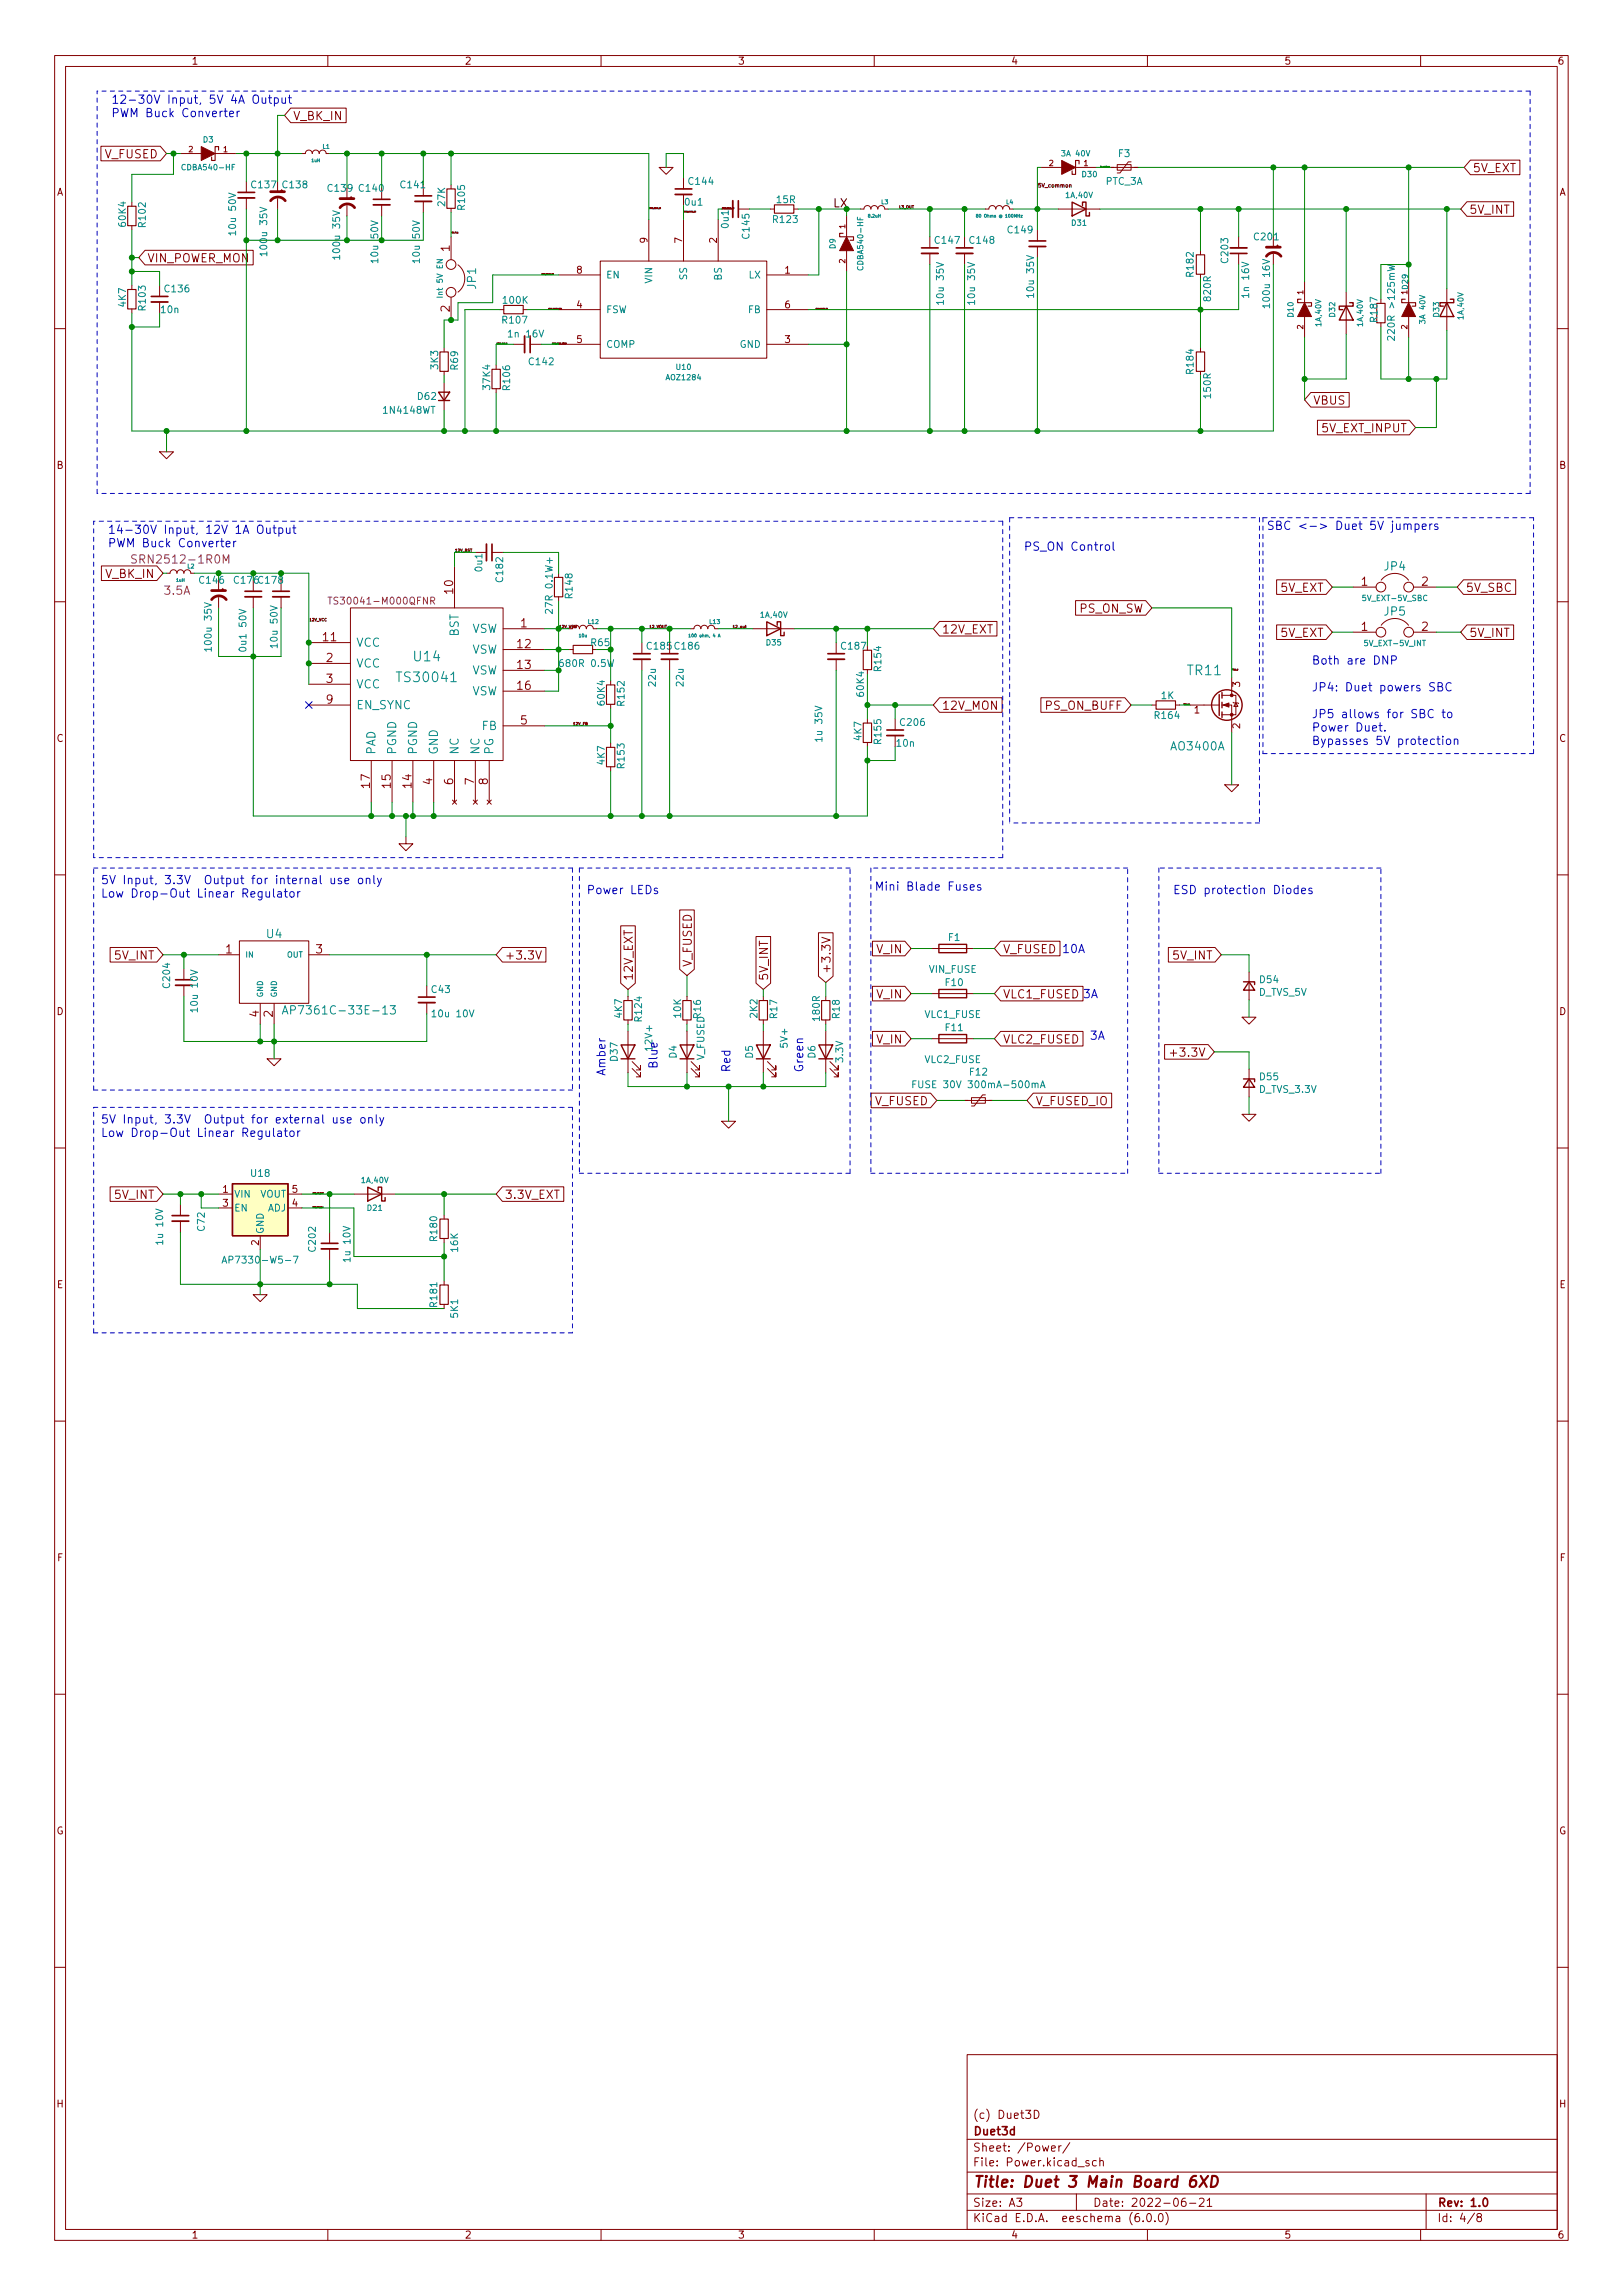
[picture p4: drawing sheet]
<svg xmlns="http://www.w3.org/2000/svg" width="297mm" height="420mm" viewBox="0 0 297 420" stroke-linecap="round" stroke-linejoin="round" font-family="sans-serif">
<defs><g id="words">
<text font-size="2.8" fill="#840000" x="178" y="400.5">Title: Duet 3 Main Board 6XD</text>
<g font-size="2.5" fill="#008484">
<text x="73.1" y="124.9">TS30041</text>
<text x="75.8" y="121.1">U14</text>
<text x="217.4" y="123.6">TR11</text>
</g>
<g font-size="2.1" fill="#0000c2">
<text x="20.3" y="19">12-30V Input, 5V 4A Output</text>
<text x="20.3" y="21.4">PWM Buck Converter</text>
<text x="19.7" y="97.7">14-30V Input, 12V 1A Output</text>
<text x="19.7" y="100.2">PWM Buck Converter</text>
<text x="187.3" y="100.8">PS_ON Control</text>
<text x="231.8" y="97">SBC &lt;-&gt; Duet 5V jumpers</text>
<text x="240" y="121.7">Both are DNP</text>
<text x="240" y="126.6">JP4: Duet powers SBC</text>
<text x="240" y="131.5">JP5 allows for SBC to</text>
<text x="240" y="133.9">Power Duet.</text>
<text x="240" y="136.4">Bypasses 5V protection</text>
<text x="18.4" y="161.9">5V Input, 3.3V Output for internal use only</text>
<text x="18.4" y="164.3">Low Drop-Out Linear Regulator</text>
<text x="107.3" y="163.7">Power LEDs</text>
<text x="160" y="163.1">Mini Blade Fuses</text>
<text x="214.6" y="163.7">ESD protection Diodes</text>
<text x="183.5" y="174.5">V_FUSED 10A</text>
<text x="183.5" y="182.8">VLC1_FUSED 3A</text>
<text x="199.4" y="190.4">3A</text>
<text x="110.8" y="197" transform="rotate(-90 110.8 197)">Amber</text>
<text x="120.3" y="195.7" transform="rotate(-90 120.3 195.7)">Blue</text>
<text x="133.7" y="196.4" transform="rotate(-90 133.7 196.4)">Red</text>
<text x="147" y="196.4" transform="rotate(-90 147 196.4)">Green</text>
<text x="18.4" y="205.7">5V Input, 3.3V Output for external use only</text>
<text x="18.4" y="208.1">Low Drop-Out Linear Regulator</text>
</g>
<g font-size="2.1" fill="#840000">
<text x="53.6" y="22">V_BK_IN</text>
<text x="19.2" y="29">V_FUSED</text>
<text x="269.5" y="31.5">5V_EXT</text>
<text x="268.9" y="39.1">5V_INT</text>
<text x="82.3" y="46" transform="rotate(-90 82.3 46)">1</text>
<text x="26.9" y="48">VIN_POWER_MON</text>
<text x="82.3" y="57.1" transform="rotate(-90 82.3 57.1)">2</text>
<text x="240.3" y="74.1">VBUS</text>
<text x="242.1" y="79.1">5V_EXT_INPUT</text>
<text x="19.4" y="105.8">V_BK_IN</text>
<text x="249.2" y="107.2">1</text>
<text x="260.2" y="107.2">2</text>
<text x="82.9" y="108.7" transform="rotate(-90 82.9 108.7)">10</text>
<text x="197.5" y="112.2">PS_ON_SW</text>
<text x="234.4" y="108.4">5V_EXT</text>
<text x="268.2" y="108.4">5V_SBC</text>
<text x="59.1" y="117.4">11</text>
<text x="94.7" y="118.7">12</text>
<text x="95.3" y="114.9">1</text>
<text x="172.3" y="116">12V_EXT</text>
<text x="234.4" y="116.6">5V_EXT</text>
<text x="249.2" y="115.5">1</text>
<text x="260.2" y="115.5">2</text>
<text x="268.9" y="116.6">5V_INT</text>
<text x="59.7" y="121.2">2</text>
<text x="59.7" y="125">3</text>
<text x="94.7" y="122.5">13</text>
<text x="59.7" y="128.8">9</text>
<text x="94.7" y="126.3">16</text>
<text x="172.3" y="129.9">12V_MON</text>
<text x="191.5" y="129.9">PS_ON_BUFF</text>
<text x="95.3" y="132.6">5</text>
<text x="79.1" y="143.6" transform="rotate(-90 79.1 143.6)">4</text>
<text x="82.9" y="143.6" transform="rotate(-90 82.9 143.6)">6</text>
<text x="86.7" y="143.6" transform="rotate(-90 86.7 143.6)">7</text>
<text x="89.3" y="143.6" transform="rotate(-90 89.3 143.6)">8</text>
<text x="67.7" y="144.2" transform="rotate(-90 67.7 144.2)">17</text>
<text x="71.5" y="144.2" transform="rotate(-90 71.5 144.2)">15</text>
<text x="75.3" y="144.2" transform="rotate(-90 75.3 144.2)">14</text>
<text x="21.1" y="175.7">5V_INT</text>
<text x="41.3" y="174.5">1</text>
<text x="57.8" y="174.5">3</text>
<text x="92.3" y="175.7">+3.3V</text>
<text x="115.8" y="179.6" transform="rotate(-90 115.8 179.6)">12V_EXT</text>
<text x="126.6" y="177.1" transform="rotate(-90 126.6 177.1)">V_FUSED</text>
<text x="140.6" y="179.6" transform="rotate(-90 140.6 179.6)">5V_INT</text>
<text x="152" y="178.4" transform="rotate(-90 152 178.4)">+3.3V</text>
<text x="160.5" y="174.5">V_IN</text>
<text x="214.8" y="175.7">5V_INT</text>
<text x="160.5" y="182.8">V_IN</text>
<text x="47.4" y="186.2" transform="rotate(-90 47.4 186.2)">4</text>
<text x="49.9" y="186.2" transform="rotate(-90 49.9 186.2)">2</text>
<text x="160.5" y="191">V_IN</text>
<text x="183.5" y="191">VLC2_FUSED</text>
<text x="215.1" y="193.4">+3.3V</text>
<text x="160.1" y="202.3">V_FUSED</text>
<text x="189.5" y="202.3">V_FUSED_IO</text>
<text x="21.1" y="219.5">5V_INT</text>
<text x="92.3" y="219.5">3.3V_EXT</text>
<text x="178" y="387.9">(c) Duet3D</text>
<text x="178" y="393.9">Sheet: /Power/</text>
<text x="178" y="390.9">Duet3d</text>
<text x="178" y="396.6">File: Power.kicad_sch</text>
<text x="178" y="406.8">KiCad E.D.A. eeschema (6.0.0)</text>
<text x="178" y="404">Size: A3</text>
<text x="200" y="404">Date: 2022-06-21</text>
<text x="263" y="404">Rev: 1.0</text>
<text x="263" y="406.8">Id: 4/8</text>
</g>
<text font-size="2.1" x="152.4" y="38">LX</text>
<g font-size="2.1" fill="#008484">
<text x="87.1" y="52.9" transform="rotate(-90 87.1 52.9)">JP1</text>
<text x="253.4" y="104.4">JP4</text>
<text x="253.4" y="112.7">JP5</text>
<text x="65.2" y="118.4">VCC</text>
<text x="83.9" y="116.6" transform="rotate(-90 83.9 116.6)">BST</text>
<text x="86.2" y="115.9">VSW</text>
<text x="86.2" y="119.7">VSW</text>
<text x="65.2" y="122.2">VCC</text>
<text x="86.2" y="123.5">VSW</text>
<text x="65.2" y="126">VCC</text>
<text x="65.2" y="129.8">EN_SYNC</text>
<text x="86.2" y="127.3">VSW</text>
<text x="88.2" y="133.6">FB</text>
<text x="214.4" y="137.4">AO3400A</text>
<text x="68.7" y="138.2" transform="rotate(-90 68.7 138.2)">PAD</text>
<text x="72.5" y="138.2" transform="rotate(-90 72.5 138.2)">PGND</text>
<text x="76.3" y="138.2" transform="rotate(-90 76.3 138.2)">PGND</text>
<text x="80.1" y="138.2" transform="rotate(-90 80.1 138.2)">GND</text>
<text x="83.9" y="138.2" transform="rotate(-90 83.9 138.2)">NC</text>
<text x="87.8" y="138.2" transform="rotate(-90 87.8 138.2)">NC</text>
<text x="90.3" y="138.2" transform="rotate(-90 90.3 138.2)">PG</text>
<text x="48.8" y="171.7">U4</text>
<text x="53.7" y="185.7">AP7361C-33E-13</text>
</g>
<g font-size="2.1" fill="#840084">
<text x="25.2" y="103.2">SRN2512-1R0M</text>
<text x="30.1" y="108.9">3.5A</text>
</g>
<g font-size="1.8" fill="#840000">
<text x="35" y="11.8">1</text>
<text x="85" y="11.8">2</text>
<text x="135" y="11.8">3</text>
<text x="185" y="11.8">4</text>
<text x="235" y="11.8">5</text>
<text x="285" y="11.8">6</text>
<text x="10.3" y="35.8">A</text>
<text x="285.3" y="35.8">A</text>
<text x="118.5" y="44.5" transform="rotate(-90 118.5 44.5)">9</text>
<text x="124.8" y="44.5" transform="rotate(-90 124.8 44.5)">7</text>
<text x="131.2" y="44.5" transform="rotate(-90 131.2 44.5)">2</text>
<text x="105.6" y="50.1">8</text>
<text x="143.7" y="50.1">1</text>
<text x="105.6" y="56.4">4</text>
<text x="143.7" y="56.4">6</text>
<text x="105.6" y="62.8">5</text>
<text x="143.7" y="62.8">3</text>
<text x="10.3" y="85.8">B</text>
<text x="285.3" y="85.8">B</text>
<text x="226.9" y="125.8" transform="rotate(-90 226.9 125.8)">3</text>
<text x="218.6" y="130.6">1</text>
<text x="10.3" y="135.8">C</text>
<text x="226.9" y="133.4" transform="rotate(-90 226.9 133.4)">2</text>
<text x="285.3" y="135.8">C</text>
<text x="10.3" y="185.8">D</text>
<text x="285.3" y="185.8">D</text>
<text x="40.8" y="218.4">1</text>
<text x="40.8" y="220.9">3</text>
<text x="53.5" y="220.9">4</text>
<text x="53.5" y="218.4">5</text>
<text x="47.4" y="228" transform="rotate(-90 47.4 228)">2</text>
<text x="10.4" y="235.8">E</text>
<text x="285.4" y="235.8">E</text>
<text x="10.4" y="285.8">F</text>
<text x="285.5" y="285.8">F</text>
<text x="10.3" y="335.8">G</text>
<text x="285.3" y="335.8">G</text>
<text x="10.3" y="385.8">H</text>
<text x="285.3" y="385.8">H</text>
<text x="35" y="409.8">1</text>
<text x="85" y="409.8">2</text>
<text x="135" y="409.8">3</text>
<text x="185" y="409.8">4</text>
<text x="235" y="409.8">5</text>
<text x="285" y="409.8">6</text>
</g>
<g font-size="1.8" fill="#008484">
<text x="204.7" y="28.7">F3</text>
<text x="46.1" y="34.5">C137</text>
<text x="51.9" y="34.5">C138</text>
<text x="60.1" y="35.1">C139</text>
<text x="65.8" y="35.1">C140</text>
<text x="73.4" y="34.5">C141</text>
<text x="126.1" y="33.8">C144</text>
<text x="202.3" y="33.8">PTC_3A</text>
<text x="23" y="41.3" transform="rotate(-90 23 41.3)">60K4</text>
<text x="26.7" y="41.4" transform="rotate(-90 26.7 41.4)">R102</text>
<text x="81.5" y="37.7" transform="rotate(-90 81.5 37.7)">27K</text>
<text x="85.1" y="38.3" transform="rotate(-90 85.1 38.3)">R105</text>
<text x="125.4" y="37.6">0u1</text>
<text x="133.3" y="41.7" transform="rotate(-90 133.3 41.7)">0u1</text>
<text x="141.6" y="40.8">R123</text>
<text x="142.2" y="37.2">15R</text>
<text x="43.2" y="42.4" transform="rotate(-90 43.2 42.4)">10u 50V</text>
<text x="48.9" y="46.3" transform="rotate(-90 48.9 46.3)">100u 35V</text>
<text x="62.2" y="46.9" transform="rotate(-90 62.2 46.9)">100u 35V</text>
<text x="69.2" y="47.4" transform="rotate(-90 69.2 47.4)">10u 50V</text>
<text x="76.8" y="47.4" transform="rotate(-90 76.8 47.4)">10u 50V</text>
<text x="137.2" y="43.5" transform="rotate(-90 137.2 43.5)">C145</text>
<text x="171.2" y="44.6">C147</text>
<text x="177.6" y="44.6">C148</text>
<text x="184.6" y="42.7">C149</text>
<text x="224.8" y="48" transform="rotate(-90 224.8 48)">C203</text>
<text x="229.7" y="44">C201</text>
<text x="30.3" y="53.5">C136</text>
<text x="110.9" y="51">EN</text>
<text x="119.4" y="51.8" transform="rotate(-90 119.4 51.8)">VIN</text>
<text x="125.7" y="51.2" transform="rotate(-90 125.7 51.2)">SS</text>
<text x="132.1" y="51.3" transform="rotate(-90 132.1 51.3)">BS</text>
<text x="137.1" y="51">LX</text>
<text x="218.4" y="50.5" transform="rotate(-90 218.4 50.5)">R182</text>
<text x="23" y="56.1" transform="rotate(-90 23 56.1)">4K7</text>
<text x="26.7" y="56.7" transform="rotate(-90 26.7 56.7)">R103</text>
<text x="29.5" y="57.3">10n</text>
<text x="92.1" y="59.2">R107</text>
<text x="92.2" y="55.6">100K</text>
<text x="110.9" y="57.3">FSW</text>
<text x="137" y="57.3">FB</text>
<text x="172.7" y="55.3" transform="rotate(-90 172.7 55.3)">10u 35V</text>
<text x="178.4" y="55.3" transform="rotate(-90 178.4 55.3)">10u 35V</text>
<text x="189.2" y="54" transform="rotate(-90 189.2 54)">10u 35V</text>
<text x="221.6" y="55" transform="rotate(-90 221.6 55)">820R</text>
<text x="228.6" y="54.1" transform="rotate(-90 228.6 54.1)">1n 16V</text>
<text x="232.4" y="55.8" transform="rotate(-90 232.4 55.8)">100u 16V</text>
<text x="252.1" y="58.8" transform="rotate(-90 252.1 58.8)">R187</text>
<text x="93.4" y="61.8">1n 16V</text>
<text x="110.9" y="63.7">COMP</text>
<text x="135.4" y="63.7">GND</text>
<text x="255.3" y="61.4" transform="rotate(-90 255.3 61.4)">220R &gt;125mW</text>
<text x="80.2" y="67.5" transform="rotate(-90 80.2 67.5)">3K3</text>
<text x="83.8" y="67.6" transform="rotate(-90 83.8 67.6)">R69</text>
<text x="89.7" y="71.2" transform="rotate(-90 89.7 71.2)">37K4</text>
<text x="93.3" y="71.3" transform="rotate(-90 93.3 71.3)">R106</text>
<text x="96.9" y="66.8">C142</text>
<text x="218.4" y="68.3" transform="rotate(-90 218.4 68.3)">R184</text>
<text x="70.4" y="75.7">1N4148WT</text>
<text x="76.5" y="73.2">D62</text>
<text x="221.6" y="72.8" transform="rotate(-90 221.6 72.8)">150R</text>
<text x="88.3" y="104.5" transform="rotate(-90 88.3 104.5)">0u1</text>
<text x="92.1" y="106.4" transform="rotate(-90 92.1 106.4)">C182</text>
<text x="101.1" y="111.6" transform="rotate(-90 101.1 111.6)">27R 0.1W+</text>
<text x="104.8" y="109.4" transform="rotate(-90 104.8 109.4)">R148</text>
<text x="38.7" y="118.7" transform="rotate(-90 38.7 118.7)">100u 35V</text>
<text x="45.1" y="118.8" transform="rotate(-90 45.1 118.8)">0u1 50V</text>
<text x="50.8" y="118.2" transform="rotate(-90 50.8 118.2)">10u 50V</text>
<text x="118.5" y="118.9">C185</text>
<text x="123.6" y="118.9">C186</text>
<text x="154.1" y="118.9">C187</text>
<text x="102.9" y="122.1">680R 0.5W</text>
<text x="120" y="125.6" transform="rotate(-90 120 125.6)">22u</text>
<text x="125.1" y="125.6" transform="rotate(-90 125.1 125.6)">22u</text>
<text x="161.3" y="122.7" transform="rotate(-90 161.3 122.7)">R154</text>
<text x="110.7" y="129" transform="rotate(-90 110.7 129)">60K4</text>
<text x="114.3" y="129.1" transform="rotate(-90 114.3 129.1)">R152</text>
<text x="158.1" y="127.4" transform="rotate(-90 158.1 127.4)">60K4</text>
<text x="211.4" y="131.6">R164</text>
<text x="212.5" y="128">1K</text>
<text x="150.5" y="135.4" transform="rotate(-90 150.5 135.4)">1u 35V</text>
<text x="157.7" y="135.5" transform="rotate(-90 157.7 135.5)">4K7</text>
<text x="161.3" y="136.1" transform="rotate(-90 161.3 136.1)">R155</text>
<text x="164.2" y="136.7">10n</text>
<text x="164.9" y="132.9">C206</text>
<text x="110.7" y="139.9" transform="rotate(-90 110.7 139.9)">4K7</text>
<text x="114.3" y="140.5" transform="rotate(-90 114.3 140.5)">R153</text>
<text x="173.6" y="172.3">F1</text>
<text x="170" y="178.1">VIN_FUSE</text>
<text x="230.6" y="180">D54</text>
<text x="31.1" y="180.7" transform="rotate(-90 31.1 180.7)">C204</text>
<text x="36.2" y="184.8" transform="rotate(-90 36.2 184.8)">10u 10V</text>
<text x="79" y="181.8">C43</text>
<text x="173.1" y="180.5">F10</text>
<text x="230.4" y="182.3">D_TVS_5V</text>
<text x="79.5" y="186.2">10u 10V</text>
<text x="113.8" y="186.3" transform="rotate(-90 113.8 186.3)">4K7</text>
<text x="117.5" y="186.9" transform="rotate(-90 117.5 186.9)">R124</text>
<text x="124.6" y="186.3" transform="rotate(-90 124.6 186.3)">10K</text>
<text x="128.3" y="186.4" transform="rotate(-90 128.3 186.4)">R16</text>
<text x="138.6" y="186.3" transform="rotate(-90 138.6 186.3)">2K2</text>
<text x="142.2" y="186.4" transform="rotate(-90 142.2 186.4)">R17</text>
<text x="144.1" y="191.6" transform="rotate(-90 144.1 191.6)">5V+</text>
<text x="150" y="186.8" transform="rotate(-90 150 186.8)">180R</text>
<text x="153.7" y="186.4" transform="rotate(-90 153.7 186.4)">R18</text>
<text x="169.3" y="186.4">VLC1_FUSE</text>
<text x="173.1" y="188.8">F11</text>
<text x="113" y="194.2" transform="rotate(-90 113 194.2)">D37</text>
<text x="119.4" y="192.1" transform="rotate(-90 119.4 192.1)">12V+</text>
<text x="123.8" y="193.7" transform="rotate(-90 123.8 193.7)">D4</text>
<text x="128.9" y="194.1" transform="rotate(-90 128.9 194.1)">V_FUSED</text>
<text x="137.8" y="193.7" transform="rotate(-90 137.8 193.7)">D5</text>
<text x="149.2" y="193.7" transform="rotate(-90 149.2 193.7)">D6</text>
<text x="154.3" y="194.4" transform="rotate(-90 154.3 194.4)">3.3V</text>
<text x="169.3" y="194.6">VLC2_FUSE</text>
<text x="177.5" y="196.9">F12</text>
<text x="230.6" y="197.8">D55</text>
<text x="168.6" y="199.2">FUSE 30V 300mA-500mA</text>
<text x="230.5" y="200.1">D_TVS_3.3V</text>
<text x="46" y="215.4">U18</text>
<text x="42.8" y="219.2">VIN</text>
<text x="42.8" y="221.8">EN</text>
<text x="47.5" y="219.2">VOUT</text>
<text x="48.9" y="221.8">ADJ</text>
<text x="29.8" y="227.5" transform="rotate(-90 29.8 227.5)">1u 10V</text>
<text x="37.5" y="225.3" transform="rotate(-90 37.5 225.3)">C72</text>
<text x="48.3" y="226" transform="rotate(-90 48.3 226)">GND</text>
<text x="80" y="227.1" transform="rotate(-90 80 227.1)">R180</text>
<text x="42" y="231.3">AP7330-W5-7</text>
<text x="57.8" y="229" transform="rotate(-90 57.8 229)">C202</text>
<text x="64.1" y="230.7" transform="rotate(-90 64.1 230.7)">1u 10V</text>
<text x="83.8" y="229.1" transform="rotate(-90 83.8 229.1)">16K</text>
<text x="80" y="239.1" transform="rotate(-90 80 239.1)">R181</text>
<text x="83.8" y="241.2" transform="rotate(-90 83.8 241.2)">5K1</text>
</g>
<g font-size="1.8" fill="#008400">
<text x="36.6" y="106.8">C146</text>
<text x="43" y="106.8">C176C178</text>
<text x="108.2" y="118.3">R65</text>
</g>
<text font-size="1.8" fill="#840084" x="61.2" y="110.7">TS30041-M000QFNR</text>
<g font-size="1.4" fill="#840000">
<text x="34.5" y="27.9">2</text>
<text x="40.9" y="27.9">1</text>
<text x="192" y="30.4">2</text>
<text x="198.4" y="30.4">1</text>
<text x="154.7" y="41.8" transform="rotate(-90 154.7 41.8)">1</text>
<text x="154.7" y="48.2" transform="rotate(-90 154.7 48.2)">2</text>
<text x="238.5" y="53.9" transform="rotate(-90 238.5 53.9)">1</text>
<text x="238.5" y="60.3" transform="rotate(-90 238.5 60.3)">2</text>
<text x="257.6" y="60.3" transform="rotate(-90 257.6 60.3)">2</text>
</g>
<g font-size="1.4" fill="#008484">
<text x="37.2" y="26.1">D3</text>
<text x="194.5" y="28.6">3A 40V</text>
<text x="33.7" y="31.2">CDBA540-HF</text>
<text x="198.1" y="32.4">D30</text>
<text x="195.1" y="36.2">1A,40V</text>
<text x="196.2" y="41.3">D31</text>
<text x="152.9" y="45.5" transform="rotate(-90 152.9 45.5)">D9</text>
<text x="158" y="49" transform="rotate(-90 158 49)">CDBA540-HF</text>
<text x="257.6" y="53.9" transform="rotate(-90 257.6 53.9)">1D29</text>
<text x="81" y="54.1" transform="rotate(-90 81 54.1)">Int 5V EN</text>
<text x="236.7" y="58" transform="rotate(-90 236.7 58)">D10</text>
<text x="241.8" y="59.7" transform="rotate(-90 241.8 59.7)">1A,40V</text>
<text x="244.3" y="58" transform="rotate(-90 244.3 58)">D32</text>
<text x="249.4" y="59.7" transform="rotate(-90 249.4 59.7)">1A,40V</text>
<text x="260.9" y="59" transform="rotate(-90 260.9 59)">3A 40V</text>
<text x="263.4" y="58" transform="rotate(-90 263.4 58)">D33</text>
<text x="267.8" y="58.4" transform="rotate(-90 267.8 58.4)">1A,40V</text>
<text x="122.1" y="69.6">AOZ1284</text>
<text x="123.8" y="67.7">U10</text>
<text x="139.2" y="113.1">1A,40V</text>
<text x="249.6" y="110">5V_EXT-5V_SBC</text>
<text x="140.3" y="118.2">D35</text>
<text x="250" y="118.3">5V_EXT-5V_INT</text>
<text x="44.8" y="175.3">IN</text>
<text x="52.5" y="175.3">OUT</text>
<text x="48.1" y="182.7" transform="rotate(-90 48.1 182.7)">GND</text>
<text x="50.7" y="182.7" transform="rotate(-90 50.7 182.7)">GND</text>
<text x="66.2" y="216.6">1A,40V</text>
<text x="67.3" y="221.7">D21</text>
</g>
<g font-size="1.1" fill="#008484">
<text x="59.1" y="27.2">L1</text>
<text x="161.3" y="37.4">L3</text>
<text x="184.2" y="37.4">L4</text>
<text x="34.3" y="104.1">L2</text>
<text x="107.7" y="114.2">L12</text>
<text x="129.9" y="114.2">L13</text>
</g>
<text font-size="1" x="189.9" y="34.3">5V_common</text>
<g font-size=".8" fill="#008484">
<text x="57" y="29.7">1uH</text>
<text x="159" y="39.8">8.2uH</text>
<text x="179.2" y="39.8">80 Ohms @ 100MHz</text>
<text x="32.3" y="106.5">1uH</text>
<text x="106" y="116.7">10u</text>
<text x="126.5" y="116.7">100 ohm, 4 A</text>
</g>
<g font-size=".7" fill="#840000">
<text x="51.4" y="35.1">+</text>
<text x="64.1" y="36.4">+</text>
<text x="233.6" y="45.3">+</text>
<text x="40.6" y="108.1">+</text>
</g>
<g font-size=".7">
<text x="164.5" y="38.2">L3_OUT</text>
<text x="83.2" y="101">12V_BST</text>
<text x="56.5" y="113.7">12V_VCC</text>
<text x="102.2" y="115">12V_VSW</text>
<text x="118.7" y="115">12_VOUT</text>
<text x="134" y="115">12_out</text>
<text x="104.8" y="132.8">12V_FB</text>
</g>
<g font-size=".3">
<text x="201.3" y="30.6">5v_ext_fuse</text>
<text x="118.7" y="38.2">5VIN_BUCK_IN</text>
<text x="125.1" y="38.9">5VIN_BUCK_SS</text>
<text x="132.1" y="38.2">5VIN_BUCK_BS</text>
<text x="82.5" y="42.7">EN_JP_1</text>
<text x="99.1" y="50.3">5VIN_BUCK_EN</text>
<text x="100.3" y="56.6">5VIN_BUCK_FSW</text>
<text x="149.2" y="56.6">5VIN_BUCK_FB</text>
<text x="90.8" y="63">COMP_CAP_R</text>
<text x="101" y="63">5VIN_BUCK_COMP</text>
<text x="225.4" y="122.7">TR11_D</text>
<text x="216.5" y="129">TR11_G</text>
<text x="57.1" y="221.1">3V3_EXT_ADJ</text>
<text x="57.1" y="218.6">3V3_EXT_OUT</text>
</g>
</g></defs>
<g fill="none" stroke="#840000" stroke-width=".18">
<path d="M10 10.2h277v400h-277zM12 12.2h273v396h-273zM53.2 19.8h10.2v2.7h-10.2l-1.1-1.4zM60 10.2v2M110 10.2v2M160 10.2v2M210 10.2v2M260 10.2v2M18.5 26.8h10.8l1.2 1.3-1.2 1.3h-10.8zM24.1 37v.8M33 28.1h3.8M39.4 28.1h3.8"/>
<path d="M45.1 33.2v2M45.1 36.2v2.1M50.8 36.4v1.9M55.2 28.1h.7a.63 .63 0 0 1 .6-.6 .63 .63 0 0 1 .6 .6 .63 .63 0 0 1 .7-.6 .63 .63 0 0 1 .6 .6 .63 .63 0 0 1 .7-.6 .63 .63 0 0 1 .6 .6h.6M63.5 34.5v1.9M63.5 37.6v1.9M69.8 34.5v2M69.8 37.5v2M77.5 33.8v2.1M77.5 36.9v2M82.5 33.8v.8M82.5 38.1v.8"/>
<path d="M120.6 30.6h2.6l-1.3 1.3zM125.1 32.6v2M125.1 35.6v2M132.1 38.3h2M135.1 38.3h2.1M141 38.3h.7M145.3 38.3h.7M154.9 39.5v3.8M157.5 38.3h.6a.63 .63 0 0 1 .6-.7 .63 .63 0 0 1 .7 .7 .63 .63 0 0 1 .6-.7 .63 .63 0 0 1 .7 .7 .63 .63 0 0 1 .6-.7 .63 .63 0 0 1 .6 .7h.7M180.3 38.3h.7a.63 .63 0 0 1 .6-.7 .63 .63 0 0 1 .6 .7 .63 .63 0 0 1 .7-.7 .63 .63 0 0 1 .6 .7 .63 .63 0 0 1 .6-.7 .63 .63 0 0 1 .7 .7h.6M190.5 30.6h3.8M193.7 38.3h7.6"/>
<path d="M196.8 30.6h3.9M203.2 30.6h5.1M204.5 30.1h2.5v1.1h-2.5zM207 29.6h-.5l-1.5 2.1h-.5M268.5 36.9h8.5v2.7h-8.5l-1.2-1.3zM269.1 29.3h9.1v2.7h-9.1l-1.1-1.4zM24.1 41.3v.8M24.1 52.2v.8M24.1 56.6v.7M26.5 45.8h19.8v2.7h-19.8l-1.1-1.3zM29.2 52.2v2.1M29.2 55.3v2"/>
<path d="M82.5 43.3v4.2M82.5 54.4v4.2M83.8 48.5a3.1 3.1 0 0 1 0 5M91.4 56.7h.8M95.8 56.7h.7M102.2 50.3h7.7M102.2 56.7h7.7M109.9 47.8h30.4v17.8h-30.4zM118.7 40.2v7.6M125.1 40.2v7.6M131.4 40.2v7.6M140.3 50.3h7.7"/>
<path d="M140.3 56.7h7.7M154.9 45.9v3.8M170.2 43.3v2.1M170.2 46.4v2M176.5 43.3v2.1M176.5 46.4v2M189.9 42.1v2M189.9 45.1v2.1M219.7 45.9v.8M219.7 50.2v.8M226.7 43.3v2.1M226.7 46.4v2"/>
<path d="M233 43.3v2M233 46.5v1.9M238.8 51.6v3.8M238.8 58v3.8M246.4 53.5v7.6M252.7 59.1v.8M257.8 51.6v3.8M257.8 58v3.8M264.8 52.9v7.6M10 60.2h2M81.3 63.7v.7M81.3 68v.7"/>
<path d="M81.3 70v5.1M90.8 66.8v.8M90.8 71.2v.7M94 63h2M97 63h2.1M102.2 63h7.7M140.3 63h7.7M219.7 63.7v.7M219.7 68v.7M239.9 71.9h7v2.6h-7l-1.1-1.3zM241.1 76.9h16.8l1.2 1.4-1.2 1.3h-16.8zM285 60.2h2"/>
<path d="M29.2 82.7h2.5l-1.2 1.3zM10 110.2h2M18.6 103.6h10.1l1.1 1.3-1.1 1.4h-10.1zM30.5 104.9h.6a.63 .63 0 0 1 .6-.6 .63 .63 0 0 1 .7 .6 .63 .63 0 0 1 .6-.6 .63 .63 0 0 1 .7 .6 .63 .63 0 0 1 .6-.6 .63 .63 0 0 1 .6 .6h.7M40 106.2v1.9M40 109.4v1.9M46.4 106.2v2M46.4 109.3v2M51.4 106.2v2M51.4 109.3v2M56.5 117.6h7.6M64.1 111.3h28v27.9h-28z"/>
<path d="M83.2 103.7v7.6M87 101.1h2M90 101.1h2.1M92.1 115.1h7.6M92.1 118.9h7.6M102.2 104.9v.8M102.2 109.3v.7M104.1 118.9h.8M104.8 115.1a.63 .63 0 0 1 .6-.6 .63 .63 0 0 1 .6 .6 .63 .63 0 0 1 .7-.6 .63 .63 0 0 1 .6 .6 .63 .63 0 0 1 .6-.6 .63 .63 0 0 1 .7 .6h.6M117.5 117.6v2.1M122.6 117.6v2.1M126.4 115.1h.6a.63 .63 0 0 1 .6-.6 .63 .63 0 0 1 .7 .6 .63 .63 0 0 1 .6-.6 .63 .63 0 0 1 .6 .6 .63 .63 0 0 1 .7-.6 .63 .63 0 0 1 .6 .6h.6"/>
<path d="M137.8 115.1h7.6M153 117.6v2.1M172 113.8h10.5v2.6h-10.5l-1.2-1.3zM196.8 110h12.9l1.1 1.3-1.1 1.3h-12.9zM233.6 106.2h9.1l1.1 1.3-1.1 1.3h-9.1zM233.6 114.4h9.1l1.1 1.3-1.1 1.4h-9.1zM247.6 107.5h4.2M247.6 115.7h4.2M252.8 106.2a3.1 3.1 0 0 1 5 0M252.8 114.5a3.1 3.1 0 0 1 5 0M258.7 107.5h4.2M258.7 115.7h4.2"/>
<path d="M267.8 106.2h9.6v2.6h-9.6l-1.1-1.3zM268.5 114.4h8.5v2.7h-8.5l-1.2-1.4zM285 110.2h2M56.5 129.1h7.6M56.5 121.5h7.6M56.5 125.3h7.6M67.9 139.2v7.7M71.8 139.2v7.7M75.6 139.2v7.7M79.4 139.2v7.7M83.2 139.2v7.7M87 139.2v7.7"/>
<path d="M89.5 139.2v7.7M92.1 122.7h7.6M92.1 126.5h7.6M92.1 132.9h7.6M111.8 124.6v.8M111.8 128.9v.8M111.8 136.1v.7M117.5 120.7v2M122.6 120.7v2M153 120.7v2M158.7 122.6v.8M158.7 131.6v.8"/>
<path d="M158.7 135.9v.8M163.8 131.6v2M163.8 134.7v2M172 127.7h11.4v2.7h-11.4l-1.2-1.3zM190.5 127.7h15.4l1.1 1.4-1.1 1.3h-15.4zM210.8 129.1h.8M215.1 129.1h.8M217.8 129.1h5.3M223.6 129.1h1.8v5.1M223.6 127.3h2.6v3.6h-2.6M225.4 124v3.3M225.7 128.6l.1 .1h.8l.1 .1"/>
<path d="M226.2 128.7l.4 .6h-.8zM74.3 153.2v1.3h1.3l-1.3 1.2-1.3-1.2h1.3M82.8 146.5l.8 .7M83.6 146.5l-.8 .7M86.6 146.5l.8 .7M87.4 146.5l-.8 .7M89.2 146.5l.7 .7M89.9 146.5l-.7 .7M111.8 140.4v.7M224.2 143.7h2.5l-1.3 1.2zM10 160.2h2M20.2 173.5h8.5l1.1 1.3-1.1 1.3h-8.5z"/>
<path d="M33.7 177.3v2.1M40 174.8h3.8M43.8 172.3h12.7v11.4h-12.7zM56.5 174.8h3.8M91.9 173.5h8v2.6h-8l-1.1-1.3zM98.1 174.1l.5 1.5 .5-1.5M113.6 169.5h2.7v10.5l-1.4 1.1-1.3-1.1zM124.4 166.6h2.7v10.9l-1.4 1.1-1.3-1.1zM138.4 171.5h2.6v8.5l-1.3 1.1-1.3-1.1zM149.8 170.8h2.7v7.9l-1.4 1.2-1.3-1.2zM150.4 171.6l1.5 .5-1.5 .5M159.7 172.3h5.9l1.2 1.4-1.2 1.3h-5.9z"/>
<path d="M170.6 173.7h7.6M183.1 172.3h10.9v2.7h-10.9l-1.1-1.3zM213.8 173.5h8.6l1.1 1.3-1.1 1.3h-8.6zM228.6 178v5M285 160.2h2M33.7 180.4v2M47.6 183.7v3.8M48.9 193.8h2.5l-1.2 1.3zM50.2 183.7v3.8M78.1 180.5v2M78.1 183.6v2M114.9 182.4v.8"/>
<path d="M114.9 186.7v.8M114.9 188.8v7.6M115.7 195.6l1.5 1.5v-.7v.7h-.7M115.7 194.4l1.5 1.5v-.8v.8h-.7M125.7 182.4v.8M125.7 186.7v.8M125.7 188.8v7.6M126.5 195.6l1.5 1.5v-.7v.7h-.7M126.5 194.4l1.5 1.5v-.8v.8h-.7M139.7 182.4v.8M139.7 186.7v.8M139.7 188.8v7.6"/>
<path d="M140.5 195.6l1.5 1.5v-.7v.7h-.8M140.5 194.4l1.5 1.5v-.8v.8h-.8M151.1 182.4v.8M151.1 186.7v.8M151.1 188.8v7.6M151.9 195.6l1.5 1.5v-.7v.7h-.7M151.9 194.4l1.5 1.5v-.8v.8h-.7M159.7 188.8h5.9l1.2 1.4-1.2 1.3h-5.9zM159.7 180.6h5.9l1.2 1.3-1.2 1.3h-5.9zM170.6 181.9h7.6M170.6 190.2h7.6M183.1 180.6h15.1v2.6h-15.1l-1.1-1.3z"/>
<path d="M183.1 188.8h15.1v2.7h-15.1l-1.1-1.3zM213.1 191.2h8l1.1 1.4-1.1 1.3h-8zM214.2 192.8h1.2M227.3 186.2h2.6l-1.3 1.3zM228.6 195.7v5.1M10 210.2h2M20.2 217.3h8.5l1.1 1.3-1.1 1.3h-8.5zM40 218.6h2.5M52.7 218.6h2.5M64.8 218.6h7.6M91.9 217.3h11.3v2.6h-11.3l-1.1-1.3zM132.1 205.3h2.5l-1.3 1.2z"/>
<path d="M159.4 200.1h10.9l1.1 1.4-1.1 1.3h-10.9zM176.5 201.5h5.1M177.8 201h2.5v1h-2.5zM180.3 200.4h-.5l-1.5 2.1h-.5M189.1 200.1h14.4v2.7h-14.4l-1.1-1.3zM227.3 204h2.6l-1.3 1.3zM285 210.2h2M33 220.5v2M33 223.6v2M40 221.1h2.5M46.4 237h2.5l-1.3 1.3zM47.6 226.2v2.6"/>
<path d="M52.7 221.1h2.5M60.3 225.6v2M60.3 228.6v2.1M81.3 222.4v.8M81.3 226.7v.8M81.3 234.5v.7M81.3 238.8v.8M10 260.2h2M285 260.2h2M10 310.2h2M285 310.2h2M10 360.2h2"/>
<path d="M177 376.2h108v32h-108zM285 360.2h2M177 397.7h108M177 391.7h108M189.3 386.3a.76 .76 0 0 1 .9 .8 .76 .76 0 0 1-.9 .7zM192.4 393.3l.7-.1v-.3l-.5-.1-.2 .3 .1 .7h.6M193.8 392.8v1M194.2 392.8l-.3 .1-.1 .2M195.8 392.3l-1.3 1.9M199.3 395.6l-.4-.1-.2 .3 .1 .2 .5 .1v.4h-.6M200.6 395.6l-.4-.1-.3 .3v.5l.2 .2h.5M201.3 395.7l.2-.2 .4 .1v.9"/>
<path d="M201.3 395v1.5M60 408.2v2M110 408.2v2M160 408.2v2M177 404.7h108M177 401.7h108M186.1 402.4h.9l-.5 .6 .4 .2v.6l-.2 .1h-.4l-.2-.1M197 401.7v3M208.4 405.2a.59 .59 0 0 0-.7 .7v.6l.2 .2h.4l.2-.1 .1-.5-.2-.2-.4-.1-.3 .3M209.2 406.6v.1M210 408.2v2M210.1 405.3l.1-.1a.8 .8 0 0 1 .5 .8 .8 .8 0 0 1-.5 .7 1 1 0 0 1-.1-1.4z"/>
<path d="M211.4 406.6v.1M212.1 405.4l.3-.2a.8 .8 0 0 1 .5 .8 .8 .8 0 0 1-.5 .7l-.3-.1-.1-.4zM213.4 405a1.72 1.72 0 0 1 0 2.3M216.9 402.4a.59 .59 0 0 0-.7 .7v.6l.2 .2h.4l.2-.1 .1-.5-.2-.2-.4-.1-.3 .3M217.7 403.4h1.2M219.5 402.6l.6-.2 .2 .2 .1 .3-1 1h1M220.9 402.9l.5-.5v1.5M220.9 403.9h.9M260 408.2v2M261 401.7v6.5M269.9 405.2l-1.3 1.9M270.6 405.9l-.3-.3 .1-.2 .2-.2 .4 .1 .2 .2-.1 .2-.7 .3-.1 .2v.3l.3 .2h.4l.2-.2-.1-.5-.2-.1"/>
<circle cx="82.5" cy="48.4" r=".89"/>
<circle cx="82.5" cy="53.5" r=".89"/>
<circle cx="252.7" cy="107.5" r=".89"/>
<circle cx="252.7" cy="115.7" r=".89"/>
<circle cx="257.8" cy="107.5" r=".89"/>
<circle cx="257.8" cy="115.7" r=".89"/>
</g>
<g fill="none" stroke="#840000" stroke-width=".3">
<path d="M43.6 35.2h3M68.3 36.5h3.1M75.9 35.9h3.1M123.6 34.6h3M135.1 36.7v3.1M27.7 54.3h3M168.7 45.4h3M175 45.4h3.1M188.3 44.1h3.1M225.2 46.4h3M97 61.5v3.1M90 99.6v3.1"/>
<path d="M44.8 108.2h3.1M49.9 108.2h3.1M116 119.7h3M121 119.7h3.1M151.5 119.7h3.1M162.3 133.6h3.1M32.1 179.4h3.1M76.6 182.5h3M31.5 222.5h3M58.8 227.6h3M271.6 402.5l.2-.1a.8 .8 0 0 1 .5 .8 .8 .8 0 0 1-.5 .7 1 1 0 0 1-.2-1.4z"/>
</g>
<path d="M218.9 398.4a.91 .91 0 0 0-1.1 .8v.8l.1 .3a.66 .66 0 0 0 1-.3l.1-.5-.2-.3a.66 .66 0 0 0-1 .3M219.8 398.4l1 2M221.1 398.4l-1.6 2M221.9 398.4h.4a1.08 1.08 0 0 1 .6 1 1.08 1.08 0 0 1-.8 1h-.5z" fill="none" stroke="#840000" stroke-width=".4"/>
<g fill="none" stroke="#840000" stroke-width=".2">
<path d="M23.4 37.8h1.5v3.5h-1.5zM40 27.5v-.7h-.6v2.6h-.7v-.7M81.8 34.6h1.5v3.5h-1.5zM141.7 37.5h3.6v1.5h-3.6zM197.5 30v-.6h-.7v2.5h-.6v-.6M23.4 53h1.5v3.6h-1.5zM92.2 55.9h3.6v1.5h-3.6zM154.3 42.7h-.6v.6h2.5v.7h-.6M218.9 46.7h1.6v3.5h-1.6zM238.1 54.8h-.6v.6h2.5v.6h-.6M252 55.5h1.5v3.6h-1.5zM257.2 54.8h-.7v.6h2.6v.6h-.7"/>
<path d="M80.5 64.4h1.5v3.6h-1.5zM90 67.6h1.6v3.6h-1.6zM218.9 64.4h1.6v3.6h-1.6zM101.5 105.7h1.5v3.6h-1.5zM104.9 118.2h3.6v1.5h-3.6zM158 119h1.5v3.6h-1.5zM111 136.8h1.5v3.6h-1.5zM111 125.4h1.5v3.5h-1.5zM158 132.4h1.5v3.5h-1.5zM211.6 128.3h3.5v1.5h-3.5zM114.2 183.2h1.5v3.5h-1.5zM125 183.2h1.5v3.5h-1.5z"/>
<path d="M138.9 183.2h1.6v3.5h-1.6zM150.4 183.2h1.5v3.5h-1.5zM80.5 235.2h1.5v3.6h-1.5zM80.5 223.2h1.5v3.5h-1.5z"/>
</g>
<g fill="none" stroke="#840000" stroke-width=".33">
<path d="M43.6 36.2h3M68.3 37.5h3.1M75.9 36.9h3.1M123.6 35.6h3M134.1 36.7v3.1M27.7 55.3h3M168.7 46.4h3M175 46.4h3.1M188.3 45.1h3.1M225.2 45.4h3M96 61.5v3.1M89 99.6v3.1"/>
<path d="M44.8 109.3h3.1M49.9 109.3h3.1M116 120.7h3M121 120.7h3.1M151.5 120.7h3.1M162.3 134.7h3.1M32.1 180.4h3.1M76.6 183.6h3M31.5 223.6h3M58.8 228.6h3"/>
</g>
<g fill="none" stroke="#008484" stroke-width=".18">
<path d="M42.5 30.6h.3M43 30.1h-.5v1M47.6 37.9l1.2 .5-1.2 .4M60.9 38.6l1.3 .4-1.3 .4M156.9 39.8v.4h1M157.4 39.9v.3M178.8 39.5l-.1-.2h.2l.1 .1-.3 .2 .1 .2 .2-.1-.1-.2M186.8 39.4h.3l-.3 .4h.3M43.1 42.7h-1.3l.4 .3M43.1 42.3v.7M48.8 46.5h-1.2l.3 .3M48.8 46.1v.7"/>
<path d="M62.2 47.1h-1.3l.4 .4M62.2 46.7v.8M69.2 47.7h-1.3l.3 .4M69.2 47.4v.7M76.8 47.7h-1.3l.4 .4M76.8 47.4v.7M80 47.5h1l-1 .6h1M171.4 48l1.3 .5-1.3 .4M177.1 48l1.3 .5-1.3 .4M187.9 46.8l1.3 .4-1.3 .4M231.1 47.5l1.2 .4-1.2 .4M232.3 56h-1.2l.3 .4"/>
<path d="M232.3 55.6v.8M253.9 48.5l1.3 .3-.9 .2 .9 .3-1.3 .3M255.2 61.6v.7l-.9-.7-.4 .2 .2 .5M37.4 110.3l1.3 .5-1.3 .4M38.7 118.9h-1.3l.4 .3M38.7 118.5v.7M43.8 111.5l1.2 .5-1.2 .4M49.5 110.9l1.2 .4-1.2 .5M100.6 102.1v1M101.1 111.6v.8l-.9-.8-.4 .2 .1 .5M126.1 116.2l.1-.1v.5M126.1 116.6h.3"/>
<path d="M131.4 116.6l.2-.5 .2 .5M131.5 116.5h.3M82.5 124.8h1M34.9 177.6l1.2 .4-1.2 .4M51.7 185.6l.5-1.5 .5 1.5M51.8 185.2h.7M71.4 184.1h1l-.5 .6 .4 .1v.7l-.2 .1h-.5l-.2-.1M85.9 184.9l.4 1.3 .4-1.3M167.1 198.5h.4M167.7 197.9h-.6v1.2M189.4 198.5l.2-.2 .3 .1 .1 .7M190.4 199.1l.4-1.2 .5 1.2"/>
<path d="M190.5 198.8h.6M40.6 231.2l.5-1.2 .4 1.2M40.8 230.9h.6M53.7 230h.8l-.5 1.2"/>
</g>
<g fill="none" stroke="#840000" stroke-width=".25">
<path d="M196.2 37l2.6 1.3-2.6 1.2zM198.1 37.6v-.6h.7v2.5h.6v-.6M246.4 56l1.2 2.6h-2.5zM247 55.4h.6v.6h-2.5v.7h.6M264.8 55.4l1.3 2.6h-2.6zM265.4 54.8h.7v.6h-2.6v.6h.7M80.3 71.8h2l-1 1.5zM80.3 73.3h2M140.3 113.8l2.6 1.3-2.6 1.3zM142.2 114.5v-.7h.7v2.6h.6v-.7M223.1 127.2v3.8M223.6 126.8v1"/>
<path d="M223.6 128.6v1M223.6 130.3v1.1M171.8 172.9h5.1v1.5h-5.1zM227.6 179.7h2v.6M228.6 179.7l1 1.6h-2zM113.7 191.3h2.5l-1.3 2.5zM113.7 193.8h2.5M124.5 191.3h2.5l-1.3 2.5zM124.5 193.8h2.5M138.4 191.3h2.6l-1.3 2.5zM138.4 193.8h2.6M149.9 191.3h2.5l-1.3 2.5z"/>
<path d="M149.9 193.8h2.5M171.8 181.1h5.1v1.6h-5.1zM171.8 189.4h5.1v1.5h-5.1zM227.6 197.5h2v.5M228.6 197.5l1 1.6h-2zM42.5 216.7h10.2v9.5h-10.2zM67.3 217.3l2.5 1.3-2.5 1.3zM69.2 218v-.7h.6v2.6h.7v-.7"/>
<circle cx="224.5" cy="129.1" r="2.79"/>
</g>
<g fill="#840000" stroke="#840000" stroke-width=".18">
<path d="M223.9 129.1l1-.4v.8z"/>
<path d="M257.8 55.4l1.3 2.6h-2.6z"/>
<path d="M36.8 26.8l2.6 1.3-2.6 1.3z"/>
<path d="M194.3 29.4l2.5 1.2-2.5 1.3z"/>
<path d="M238.8 55.4l1.2 2.6h-2.5z"/>
<path d="M154.9 43.3l1.3 2.6h-2.5z"/>
<circle cx="225.4" cy="130.9" r=".25"/>
<circle cx="225.4" cy="127.3" r=".25"/>
</g>
<path d="M42.5 216.7h10.2v9.5h-10.2z" fill="#ffffc2" stroke="#ffffc2" stroke-width=".18"/>
<path d="M49.5 36.7a1.65 1.65 0 0 1 2.7 0M49.5 35.1h2.6M62.2 38a1.65 1.65 0 0 1 2.7 0M62.2 36.4h2.6M231.8 46.9a1.65 1.65 0 0 1 2.6 0M231.8 45.3h2.5M38.7 109.8a1.65 1.65 0 0 1 2.7 0M38.7 108.1h2.6" fill="none" stroke="#840000" stroke-width=".51"/>
<path d="M25 101.6h-.6l-.3 .3 .1 .3 .7 .3v.4l-.2 .2-.6-.1M40.9 103.1v-1.5l.5 1.1 .5-1.1v1.5M60 109.3h.7M60.4 109.3v1.3M78.8 110l.6-.1 .2-.1-.1-.3-.7-.2v1.3M79.1 110l.5 .6" fill="none" stroke="#840084" stroke-width=".18"/>
<g fill="none" stroke="#000" stroke-width=".18">
<path d="M120.9 38v.2l-.1-.2v.2M127.3 38.7l-.1 .1M134.3 38l-.1 .2M195.7 33.9l.3-.1v.5M195.7 33.8v.5M202.9 30.5l-.1 .1M203 30.5v.1M83.7 42.7h.1M101.3 50.1v.2l-.1-.2v.2M102.6 56.4l.1 .2 .1-.2M151.3 56.5l.1-.1h-.1l.1 .2v-.1M103.5 62.9l.2-.1h-.2v.2"/>
<path d="M136.4 114.6h.2M136.5 114.5v.4l.1 .1M226.4 122.5l.2 .1-.1 .1z"/>
</g>
<g fill="none" stroke="#0000c2" stroke-width=".18">
<path d="M41.2 19.8v1.4l.4 .2M46.4 17.6a.51 .51 0 0 1 .6-.2 .51 .51 0 0 1 .3 .5v.5a.51 .51 0 0 1-.5 .5 .51 .51 0 0 1-.5-.5zM48 17.9v.9l.4 .1 .2-.1M48.6 17.9v1M49.1 17.9h.6M49.4 17.4v1.3l.3 .2M50.2 18l.5-.1 .2 .3v.4l-.1 .2h-.6M50.2 17.9v1.5M51.6 17.9l.1 .9 .3 .1 .3-.1M52.3 17.9v1M52.8 17.9h.5M53 17.4v1.3l.3 .2"/>
<path d="M41 20.4h.6M42 20.9l.7-.2v-.3h-.5l-.2 .2 .1 .7h.6M43.4 20.4v1M43.8 20.4h-.3l-.1 .2M40.4 99.1h.6M40.6 98.6v1.3l.4 .2M41.4 99.6l.7-.1-.1-.3-.4-.1-.2 .2 .1 .7h.5M42.8 99.1v1M43.2 99.1l-.3 .1-.1 .2M47.2 96.4a.51 .51 0 0 1 .6-.3 .51 .51 0 0 1 .3 .5v.6a.51 .51 0 0 1-.5 .5 .51 .51 0 0 1-.5-.5zM48.8 96.6l.1 1 .3 .1 .2-.2M49.4 96.6v1.1"/>
<path d="M50 96.6h.5M50.2 96.1v1.3l.3 .3M51 96.7l.5-.1 .3 .3v.5l-.2 .2h-.6M51 96.6v1.6M52.4 96.6l.1 1 .4 .1 .2-.2M53.1 96.6v1.1M53.6 96.6h.6M53.8 96.1v1.3l.4 .3M202.4 99.8l.4-.1 .3 .3v.5l-.3 .2h-.4l-.1-.2v-.5zM203.7 99.2v1.3l.2 .2M257 96.1l.2-.2 .3 .1 .1 .9M257.6 96.1l.2-.2 .4 .1 .1 .9"/>
<path d="M259 96l.4-.1 .3 .3v.4l-.1 .3h-.6M259 95.9v1.5M260.3 96.4l.7-.1v-.3l-.5-.1-.2 .2 .1 .8h.6M261.7 95.9v1M262.1 95.9l-.3 .1-.1 .2M263.1 96l-.3-.1-.3 .2 .1 .3 .5 .1v.4h-.6M252.4 132.8h.6M252.6 132.3v1.3l.4 .3M253.5 133.7v.2M254 120.1v1.5l-.9-1.5v1.5M254.7 120.9l.7-.1 .2-.2-.1-.4-.2-.1h-.6v1.5M262.3 130a.61 .61 0 0 0-.7 0 .61 .61 0 0 0-.2 .7 .57 .57 0 0 0 .3 .6 .57 .57 0 0 0 .6 0"/>
<path d="M262.5 125h-.5l-.3 .1v.5l.7 .2 .1 .4-.3 .3-.5-.1M263 135.3h.5M263.2 125.7l.6-.1 .2-.2-.2-.4h-.6v1.5h.6l.3-.3a.4 .4 0 0 0-.4-.5M263.2 134.8v1.3l.3 .2M263.9 130.4h.6M264.1 134.8v.1M264.1 135.3v1M264.1 129.9v1.3l.4 .2M264.8 135.4l.2-.1 .4 .1 .1 .6-.1 .2-.4 .1-.2-.1zM265 130.5l.2-.1 .5 .1v.6l-.1 .2-.4 .1-.2-.1zM265.6 125.1a.61 .61 0 0 0-.8 0 .61 .61 0 0 0-.2 .7 .57 .57 0 0 0 .3 .6 .57 .57 0 0 0 .7-.1M266.2 135.4l.2-.1 .3 .1 .1 .9"/>
<path d="M266.2 135.3v1M48.7 163.2l.1 1h.3l.2-.1M49.3 163.2v1M50.1 162.7v1.3l.2 .2M50.9 163.3h.5l.1 .9M51.5 163.6l-.5 .1a.3 .3 0 0 0-.2 .3 .3 .3 0 0 0 .2 .2h.5M52 163.2h.6M52.2 162.7v1.3l.4 .2M53.2 163.3l.3-.1 .3 .3v.5l-.3 .2h-.3l-.2-.2v-.5zM54.5 163.2v1M54.9 163.2l-.3 .1-.1 .2M60.6 160.8l.1 .9 .3 .1 .2-.2"/>
<path d="M61.2 160.8v1M62.5 160.9l-.4-.1-.2 .2 .1 .2 .5 .2v.3h-.6M63.1 161.3l.7-.2v-.2l-.5-.1-.2 .2 .1 .7h.6M65.7 160.9l.4-.1 .3 .3v.4l-.3 .3-.4-.1-.1-.2v-.4zM67 160.9l.3-.1 .3 .1 .1 .9M67 160.8v1M68.4 160.3v1.3l.2 .2M69.1 160.8l.3 1M69.8 160.8l-.5 1.4-.2 .1M120.3 162.7l-.4-.1-.2 .2 .1 .2 .5 .2v.3h-.6M176.9 162h-.3l-.2 .2v.2l.5 .1v.4h-.5M177.6 162.5l.7-.2-.1-.3h-.4l-.2 .2 .1 .7h.5"/>
<path d="M179.5 162h-.4l-.2 .2 .1 .2 .5 .1v.4h-.6M237.6 162.7l-.5-.1-.3 .3v.4l.2 .2h.6M237.6 162.1v1.5M238.2 163.1l.7-.1v-.3l-.5-.1-.2 .2 .1 .7h.6M240.1 162.7l-.4-.1-.2 .2 .1 .2 .5 .2v.3h-.6M48.7 207l.1 1 .3 .1 .2-.2M49.3 207v1.1M50.1 206.5v1.3l.2 .3M50.9 207.1h.5l.1 1M51.5 207.4l-.5 .1a.3 .3 0 0 0-.2 .3 .3 .3 0 0 0 .2 .3l.5-.1M52 207h.6M52.2 206.5v1.3l.4 .3"/>
<path d="M53.2 207.1l.3-.1 .3 .3v.5l-.3 .3-.3-.1-.2-.2v-.5zM54.5 207v1.1M54.9 207l-.3 .1-.1 .2M61 204.6l.1 .9 .4 .1 .2-.1M61.7 204.6v1M62.9 204.7l-.4-.1-.2 .2 .1 .2 .5 .2v.3h-.6M63.6 205.1l.7-.1-.1-.3-.4-.1-.2 .2v.7h.6M66.2 204.7l.3-.1 .3 .3v.4l-.3 .3-.3-.1-.2-.2v-.4zM67.5 204.7l.2-.1 .4 .1v.9M67.5 204.6v1M68.9 204.1v1.3l.2 .2M69.5 204.6l.4 1"/>
<path d="M70.2 204.6l-.5 1.4-.2 .1"/>
</g>
<g fill="none" stroke="#0000c2" stroke-width=".18" stroke-dasharray=".8 .8">
<path d="M280 16.7v73.6M280 16.7h-262.2M17.8 90.3v-73.6M183.5 95.4h-166.4M183.5 95.4v61.6M184.8 94.8v55.9M184.8 94.8h45.7M230.5 94.8v55.9M231.1 94.8v43.2M280 90.3h-262.2M280.7 94.8h-49.6M231.1 138h49.6"/>
<path d="M280.7 138v-43.2M17.1 157v-61.6M17.1 158.9h87.7M104.8 158.9v40.7M106 158.9v55.9M155.6 158.9h-49.6M159.4 158.9v55.9M183.5 157h-166.4M206.4 158.9h-47M212.1 158.9v55.9M230.5 150.7h-45.7M252.7 158.9h-40.6"/>
<path d="M17.1 199.6v-40.7M104.8 199.6h-87.7M17.1 202.7h87.7M104.8 202.7v41.3M106 214.8h49.6M155.6 214.8v-55.9M159.4 214.8h47M206.4 214.8v-55.9M212.1 214.8h40.6M252.7 214.8v-55.9M17.1 244v-41.3M104.8 244h-87.7"/>
</g>
<g fill="none" stroke="#008400" stroke-width=".18">
<path d="M30.5 28.1h2.5M31.7 28.1v3.8h-7.6v5.1M43.2 28.1h12M45.1 28.1v5.1M45.1 38.3v40.6M50.8 38.3v5.7M52.1 21.1h-1.3v12.1M60.3 28.1h58.4v12.1M63.5 28.1v6.4M63.5 39.5v4.5M69.8 28.1v6.4M69.8 39.5v4.5"/>
<path d="M77.5 28.1v5.7M77.5 38.9v5.1h-32.4M82.5 28.1v5.7M82.5 38.9v4.4M121.9 30.6v-2.5h3.2v4.5M125.1 37.6v2.6M132.1 38.3h-.7v1.9M137.2 38.3h3.8M146 38.3h11.5M149.9 38.3v12h-1.9M154.9 38.3v1.2M162.6 38.3h17.7"/>
<path d="M170.2 38.3v5M176.5 38.3v5M185.4 38.3h8.3M190.5 30.6h-.6v11.5M200.7 30.6h2.5M201.3 38.3h66M208.3 30.6h59.7M219.7 38.3v7.6M226.7 38.3v5M233 30.6v12.7M238.8 30.6v21M246.4 38.3v15.2"/>
<path d="M257.8 30.6v21M264.8 38.3v14.6M24.1 49.7h5.1v2.5M24.1 42.1v10.1M24.1 47.2h1.3M29.2 57.3v2.6h-5.1M91.4 56.7h-6.3v22.2M96.5 56.7h5.7M102.2 50.3h-12v5.1h-6.4v3.2h-2.5v5.1M154.9 49.7v29.2M170.2 48.4v30.5M176.5 48.4v30.5"/>
<path d="M189.9 47.2v31.7M219.7 51v12.7M226.7 48.4v8.3h-78.7M233 48.4v30.5h-208.9v-21.6M252.7 59.9v9.5h12.1v-8.9M257.8 48.4h-5.1v6.4M30.5 78.9v3.8M81.3 68.7v1.3M81.3 75.1v3.8M90.8 71.9v7M94 63h-3.2v3.8M99.1 63h3.1"/>
<path d="M148 63h6.9M219.7 68.7v10.2M238.8 61.8v11.4M246.4 61.1v8.3h-7.6M257.8 61.8v7.6M262.9 69.4v8.9h-3.8M29.8 104.9h.7M35.6 104.9h20.9v20.4M40 111.3v8.9h11.4v-8.9M46.4 111.3v38.1h112.3v-12.7M87 101.1h-3.8v2.6M92.1 101.1h10.1v3.8"/>
<path d="M99.7 115.1h4.4M99.7 118.9h4.4M102.2 110v16.5h-2.5M109.2 115.1h17.2M111.8 115.1v9.5M117.5 115.1v2.5M122.6 115.1v2.5M131.4 115.1h6.4M145.4 115.1h25.4M153 115.1v2.5M158.7 115.1v3.2M210.8 111.3h14.6v12.7"/>
<path d="M243.8 115.7h3.8M243.8 107.5h3.8M262.9 115.7h4.4M262.9 107.5h3.8M99.7 122.7h2.5M99.7 132.9h12.1M111.8 129.7v6.4M117.5 122.7v26.7M122.6 122.7v26.7M153 122.7v26.7M158.7 123.4v8.2M158.7 129.1h12.1"/>
<path d="M163.8 129.1v2.5M163.8 136.7v2.5h-5.1M207 129.1h3.8M215.9 129.1h1.9M225.4 134.2v9.5M67.9 146.9v2.5M71.8 146.9v2.5M74.3 149.4v3.8M75.6 146.9v2.5M79.4 146.9v2.5M111.8 141.1v8.3M29.8 174.8h10.2"/>
<path d="M33.7 174.8v2.5M60.3 174.8h30.5M78.1 174.8v5.7M125.7 178.6v3.8M151.1 179.9v2.5M166.8 173.7h3.8M178.2 173.7h3.8M223.5 174.8h5.1v3.2M33.7 182.4v8.3h44.4v-5.1M47.6 187.5v3.2M50.2 187.5v6.3M114.9 196.4v2.5h36.2v-2.5"/>
<path d="M114.9 181.1v1.3M114.9 187.5v1.3M125.7 187.5v1.3M125.7 196.4v2.5M133.3 198.9v6.4M139.7 181.1v1.3M139.7 187.5v1.3M139.7 196.4v2.5M151.1 187.5v1.3M166.8 190.2h3.8M166.8 181.9h3.8M178.2 190.2h3.8"/>
<path d="M178.2 181.9h3.8M222.2 192.6h6.4v3.1M228.6 183v3.2M29.8 218.6h10.2M33 218.6v1.9M36.8 218.6v2.5h3.2M55.2 218.6h9.6M60.3 218.6v7M72.4 218.6h18.4M81.3 218.6v3.8M171.4 201.5h5.1M181.6 201.5h6.4"/>
<path d="M228.6 200.8v3.2M33 225.6v9.5h32.4v4.5h15.9M47.6 228.8v8.2M55.2 221.1h9.6v8.9h16.5M60.3 230.7v4.4M81.3 227.5v7"/>
</g>
<path d="M55.9 128.5l1.2 1.2M57.1 128.5l-1.2 1.2" fill="none" stroke="#000084" stroke-width=".18"/>
<g fill="#008400" stroke="#008400" stroke-width=".18">
<circle cx="81.3" cy="218.6" r=".46"/>
<circle cx="60.3" cy="218.6" r=".46"/>
<circle cx="47.6" cy="235.1" r=".46"/>
<circle cx="60.3" cy="235.1" r=".46"/>
<circle cx="81.3" cy="230" r=".46"/>
<circle cx="78.1" cy="174.8" r=".46"/>
<circle cx="75.6" cy="149.4" r=".46"/>
<circle cx="74.3" cy="149.4" r=".46"/>
<circle cx="71.8" cy="149.4" r=".46"/>
<circle cx="67.9" cy="149.4" r=".46"/>
<circle cx="79.4" cy="149.4" r=".46"/>
<circle cx="139.7" cy="198.9" r=".46"/>
<circle cx="133.3" cy="198.9" r=".46"/>
<circle cx="125.7" cy="198.9" r=".46"/>
<circle cx="33" cy="218.6" r=".46"/>
<circle cx="36.8" cy="218.6" r=".46"/>
<circle cx="33.7" cy="174.8" r=".46"/>
<circle cx="50.2" cy="190.7" r=".46"/>
<circle cx="47.6" cy="190.7" r=".46"/>
<circle cx="111.8" cy="149.4" r=".46"/>
<circle cx="102.2" cy="115.1" r=".46"/>
<circle cx="153" cy="115.1" r=".46"/>
<circle cx="111.8" cy="115.1" r=".46"/>
<circle cx="117.5" cy="115.1" r=".46"/>
<circle cx="111.8" cy="132.9" r=".46"/>
<circle cx="122.6" cy="115.1" r=".46"/>
<circle cx="111.8" cy="118.9" r=".46"/>
<circle cx="158.7" cy="139.2" r=".46"/>
<circle cx="153" cy="149.4" r=".46"/>
<circle cx="122.6" cy="149.4" r=".46"/>
<circle cx="117.5" cy="149.4" r=".46"/>
<circle cx="102.2" cy="118.9" r=".46"/>
<circle cx="102.2" cy="122.7" r=".46"/>
<circle cx="85.1" cy="78.9" r=".46"/>
<circle cx="90.8" cy="78.9" r=".46"/>
<circle cx="170.2" cy="38.3" r=".46"/>
<circle cx="176.5" cy="38.3" r=".46"/>
<circle cx="189.9" cy="38.3" r=".46"/>
<circle cx="219.7" cy="56.7" r=".46"/>
<circle cx="158.7" cy="115.1" r=".46"/>
<circle cx="158.7" cy="129.1" r=".46"/>
<circle cx="189.9" cy="78.9" r=".46"/>
<circle cx="170.2" cy="78.9" r=".46"/>
<circle cx="176.5" cy="78.9" r=".46"/>
<circle cx="154.9" cy="63" r=".46"/>
<circle cx="163.8" cy="129.1" r=".46"/>
<circle cx="219.7" cy="78.9" r=".46"/>
<circle cx="257.8" cy="48.4" r=".46"/>
<circle cx="264.8" cy="38.3" r=".46"/>
<circle cx="257.8" cy="30.6" r=".46"/>
<circle cx="238.8" cy="69.4" r=".46"/>
<circle cx="257.8" cy="69.4" r=".46"/>
<circle cx="262.9" cy="69.4" r=".46"/>
<circle cx="238.8" cy="30.6" r=".46"/>
<circle cx="246.4" cy="38.3" r=".46"/>
<circle cx="233" cy="30.6" r=".46"/>
<circle cx="226.7" cy="38.3" r=".46"/>
<circle cx="219.7" cy="38.3" r=".46"/>
<circle cx="51.4" cy="104.9" r=".46"/>
<circle cx="40" cy="104.9" r=".46"/>
<circle cx="46.4" cy="104.9" r=".46"/>
<circle cx="56.5" cy="117.6" r=".46"/>
<circle cx="56.5" cy="121.5" r=".46"/>
<circle cx="24.1" cy="59.9" r=".46"/>
<circle cx="45.1" cy="78.9" r=".46"/>
<circle cx="46.4" cy="120.2" r=".46"/>
<circle cx="24.1" cy="49.7" r=".46"/>
<circle cx="31.7" cy="28.1" r=".46"/>
<circle cx="50.8" cy="28.1" r=".46"/>
<circle cx="45.1" cy="28.1" r=".46"/>
<circle cx="24.1" cy="47.2" r=".46"/>
<circle cx="63.5" cy="44" r=".46"/>
<circle cx="69.8" cy="44" r=".46"/>
<circle cx="77.5" cy="28.1" r=".46"/>
<circle cx="63.5" cy="28.1" r=".46"/>
<circle cx="69.8" cy="28.1" r=".46"/>
<circle cx="82.5" cy="28.1" r=".46"/>
<circle cx="30.5" cy="78.9" r=".46"/>
<circle cx="50.8" cy="44" r=".46"/>
<circle cx="81.3" cy="78.9" r=".46"/>
<circle cx="82.5" cy="58.6" r=".46"/>
<circle cx="45.1" cy="44" r=".46"/>
<circle cx="154.9" cy="78.9" r=".46"/>
<circle cx="154.9" cy="38.3" r=".46"/>
<circle cx="149.9" cy="38.3" r=".46"/>
</g>
<use href="#words"/>
</svg>
